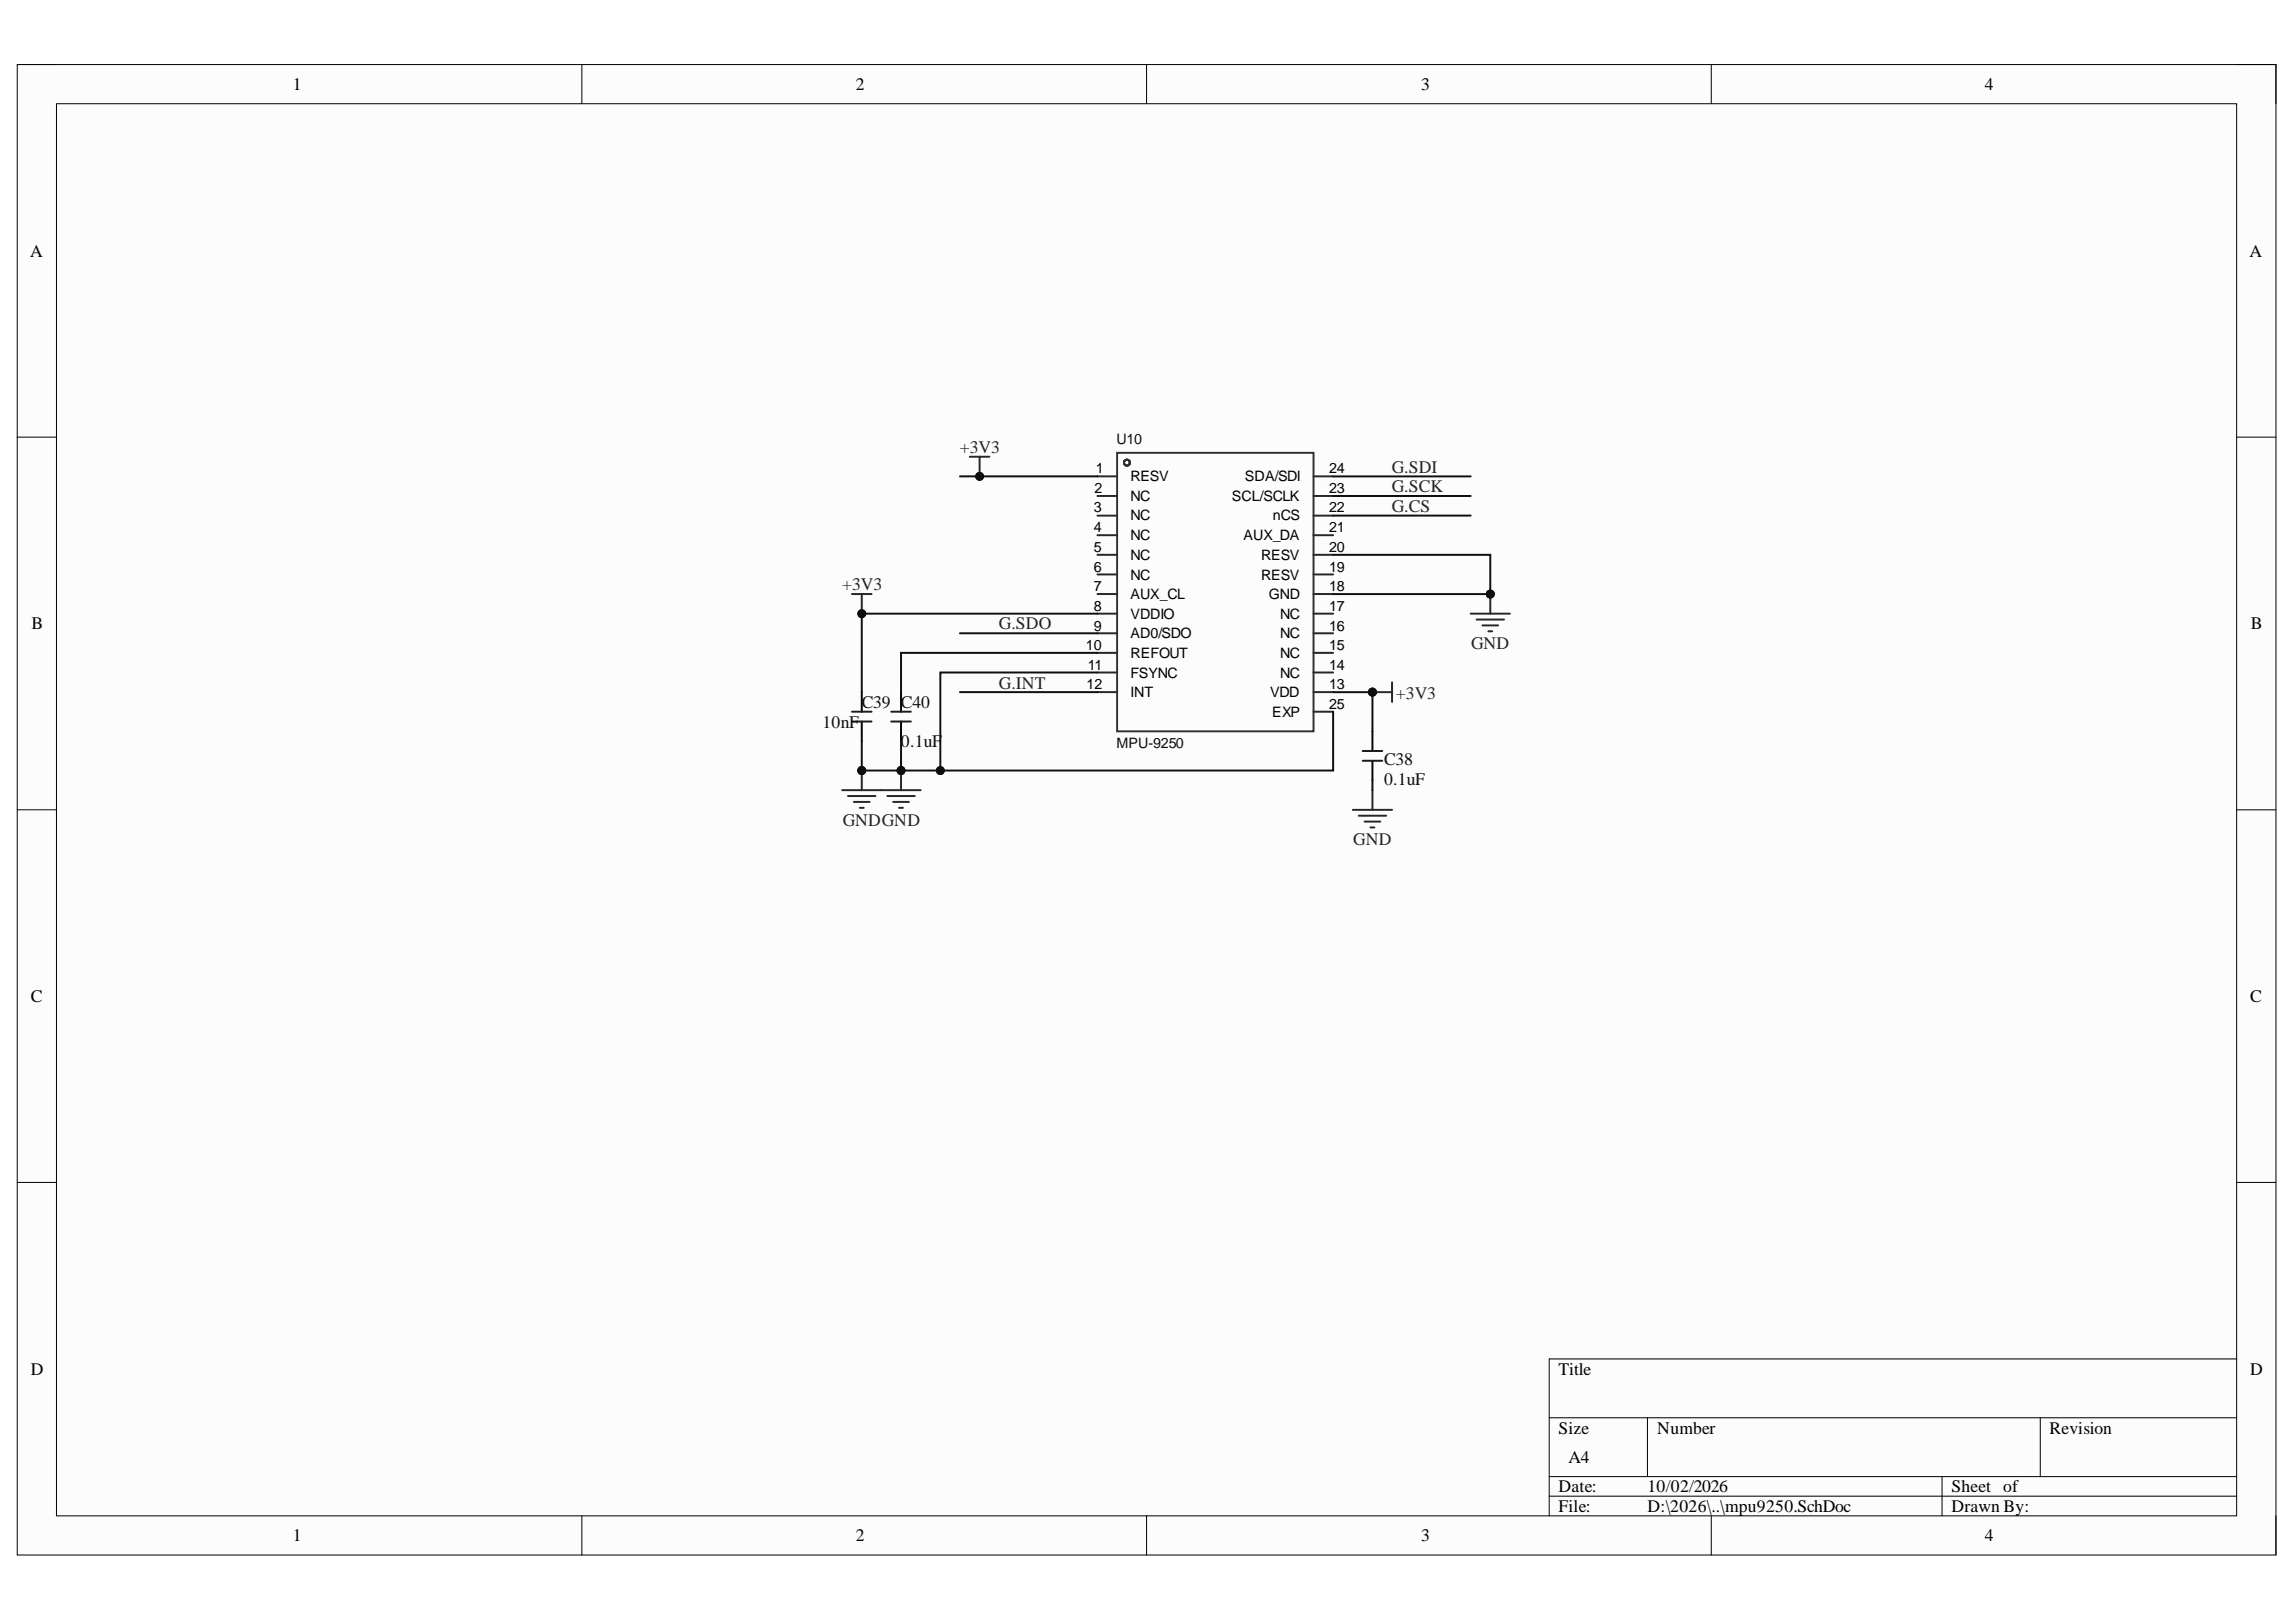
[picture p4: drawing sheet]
<svg xmlns="http://www.w3.org/2000/svg" width="297mm" height="210mm" viewBox="0 0 297 210" stroke-linecap="round" stroke-linejoin="round" font-family="sans-serif">
<defs><g id="words">
<g font-size="2.3">
<text x="37.9" y="11.7">1</text>
<text x="110.7" y="11.7">2</text>
<text x="183.9" y="11.7">3</text>
<text x="256.8" y="11.7">4</text>
<text x="3.9" y="33.3">A</text>
<text x="291" y="33.3">A</text>
<text x="4.1" y="81.4">B</text>
<text x="291.2" y="81.4">B</text>
<text x="4" y="129.7">C</text>
<text x="291.1" y="129.7">C</text>
<text x="4" y="177.9">D</text>
<text x="201.6" y="177.9">Title</text>
<text x="291.1" y="177.9">D</text>
<text x="201.6" y="185.5">Size</text>
<text x="214.4" y="185.5">Number</text>
<text x="265.2" y="185.5">Revision</text>
<text x="202.9" y="189.3">A4</text>
<text x="201.6" y="193.1">Date:</text>
<text x="201.6" y="195.7">File:</text>
<text x="213.1" y="193.1">10/02/2026</text>
<text x="213.1" y="195.7">D:\2026\..\mpu9250.SchDoc</text>
<text x="252.5" y="193.1">Sheet of</text>
<text x="252.5" y="195.7">Drawn By:</text>
<text x="37.9" y="199.5">1</text>
<text x="110.7" y="199.5">2</text>
<text x="183.9" y="199.5">3</text>
<text x="256.8" y="199.5">4</text>
</g>
<g font-size="2.3" fill="#262626">
<text x="124.2" y="58.6">+3V3</text>
<text x="180.1" y="63.7">G.SCK</text>
<text x="180.1" y="61.2">G.SDI</text>
<text x="180.1" y="66.2">G.CS</text>
<text x="108.9" y="76.4">+3V3</text>
<text x="129.2" y="81.4">G.SDO</text>
<text x="190.3" y="84">GND</text>
<text x="129.2" y="89.1">G.INT</text>
<text x="180.6" y="90.4">+3V3</text>
<text x="109" y="106.9">GNDGND</text>
<text x="175.1" y="109.4">GND</text>
</g>
<g font-size="2.3" fill="#0e0e0e">
<text x="106.4" y="94.2">10nF</text>
<text x="111.5" y="91.7">C39 C40</text>
<text x="116.6" y="96.7">0.1uF</text>
<text x="179.1" y="99">C38</text>
<text x="179.1" y="101.5">0.1uF</text>
</g>
<g font-size="1.9" fill="#0e0e0e">
<text x="144.5" y="57.4">U10</text>
<text x="144.5" y="96.8">MPU-9250</text>
</g>
<g font-size="1.9">
<text x="141.6" y="63.8">2</text>
<text x="141.8" y="61.3">1</text>
<text x="146.2" y="62.3">RESV</text>
<text x="146.2" y="64.8">NC</text>
<text x="159.4" y="64.8">SCL/SCLK</text>
<text x="161" y="62.3">SDA/SDI</text>
<text x="172" y="63.8">23</text>
<text x="172" y="61.3">24</text>
<text x="141.5" y="66.3">3</text>
<text x="141.5" y="68.9">4</text>
<text x="141.5" y="71.5">5</text>
<text x="146.2" y="67.3">NC</text>
<text x="146.2" y="69.9">NC</text>
<text x="160.9" y="69.9">AUX_DA</text>
<text x="164.7" y="67.3">nCS</text>
<text x="172" y="71.5">20</text>
<text x="172" y="68.9">21</text>
<text x="172" y="66.3">22</text>
<text x="141.5" y="74">6</text>
<text x="141.5" y="76.5">7</text>
<text x="146.2" y="72.5">NC</text>
<text x="146.2" y="75">NC</text>
<text x="146.2" y="77.6">AUX_CL</text>
<text x="163.2" y="75">RESV</text>
<text x="163.2" y="72.5">RESV</text>
<text x="164.2" y="77.6">GND</text>
<text x="172" y="76.5">18</text>
<text x="172" y="74">19</text>
<text x="141.5" y="79.1">8</text>
<text x="141.5" y="81.6">9</text>
<text x="146.2" y="80.1">VDDIO</text>
<text x="146.2" y="82.6">AD0/SDO</text>
<text x="165.6" y="82.6">NC</text>
<text x="165.6" y="80.1">NC</text>
<text x="172" y="81.6">16</text>
<text x="172" y="79.1">17</text>
<text x="140.5" y="84.1">10</text>
<text x="140.6" y="89.2">12</text>
<text x="140.7" y="86.7">11</text>
<text x="146.2" y="85.2">REFOUT</text>
<text x="146.2" y="87.7">FSYNC</text>
<text x="165.6" y="87.7">NC</text>
<text x="165.6" y="85.2">NC</text>
<text x="172" y="89.2">13</text>
<text x="172" y="86.7">14</text>
<text x="172" y="84.1">15</text>
<text x="146.2" y="90.2">INT</text>
<text x="164.3" y="90.2">VDD</text>
<text x="164.6" y="92.8">EXP</text>
<text x="172" y="91.7">25</text>
</g>
</g></defs>
<path d="M2.2 8.4h292.2v192.8h-292.2z" fill-rule="evenodd" fill="#fcfcfc"/>
<path d="M2.2 8.4h292.2v192.8h-292.2z" fill="none" stroke="#000" stroke-width=".13"/>
<path d="M7.3 13.4h282.1v182.8h-282.1z" fill-rule="evenodd" fill="#fcfcfc"/>
<g fill="none" stroke="#000" stroke-width=".13">
<path d="M2.2 8.3h5.1M7.3 13.4h282.1v182.8h-282.1zM75.3 8.3v5.1M148.3 8.3v5.1M221.4 8.4v5M289.4 8.4h5v5M2.2 56.6h5.1M289.4 56.6h5M2.2 104.8h5.1M289.4 104.8h5M2.2 153h5.1M289.4 153h5"/>
<path d="M289.4 175.9h-89v20.3M75.3 196.2v5M148.3 196.2v5M200.4 183.5h89M200.4 191.1h89M200.4 193.6h89M213.1 183.5v7.6M221.4 196.2v5M251.2 191.1v5.1M264 183.5v7.6M294.4 196.2v5"/>
</g>
<path d="M111.5 99.7v2.6M108.9 102.3h5.1M109.7 103h3.6M110.5 103.8h2M111.2 104.5h.5" fill="none" stroke="#262626" stroke-width=".25"/>
<circle cx="111.5" cy="99.7" r=".51" fill="#0e0e0e"/>
<circle cx="111.5" cy="99.7" r=".51" fill="none" stroke="#0e0e0e" stroke-width=".13"/>
<path d="M116.6 99.7v2.6M114 102.3h5.1M114.8 103h3.5M115.6 103.8h2M116.3 104.5h.5" fill="none" stroke="#262626" stroke-width=".25"/>
<circle cx="116.6" cy="99.7" r=".51" fill="#0e0e0e"/>
<circle cx="116.6" cy="99.7" r=".51" fill="none" stroke="#0e0e0e" stroke-width=".13"/>
<path d="M177.6 89.6h2.5M180.1 88.3v2.5M175 104.8h5.1M175.8 105.6h3.5M176.5 106.3h2.1M177.3 107.1h.5M177.6 102.3v2.5" fill="none" stroke="#262626" stroke-width=".25"/>
<circle cx="177.6" cy="89.6" r=".51" fill="#0e0e0e"/>
<circle cx="177.6" cy="89.6" r=".51" fill="none" stroke="#0e0e0e" stroke-width=".13"/>
<path d="M111.5 89.6v2.5M111.5 93.4v2.5M116.6 89.6v2.5M116.6 93.4v2.5M177.6 94.6v2.6M177.6 98.5v2.5" fill="none" stroke="#000" stroke-width=".25"/>
<path d="M110.2 92.1h2.6M110.2 93.4h2.6M115.3 92.1h2.5M115.3 93.4h2.5M176.3 97.2h2.5M176.3 98.5h2.5" fill="none" stroke="#1c1c1c" stroke-width=".25"/>
<g fill="none" stroke="#303030" stroke-width=".25">
<path d="M144.5 58.6h25.4v36h-25.4z"/>
<circle cx="145.8" cy="59.9" r=".38"/>
</g>
<g fill="none" stroke="#292929" stroke-width=".25">
<path d="M142 61.6h2.5M142 64.2h2.5M142 66.7h2.5M142 69.3h2.5M142 71.8h2.5M142 74.3h2.5M142 76.9h2.5M142 79.4h2.5M169.9 61.6h2.6M169.9 64.2h2.6M169.9 66.7h2.6M169.9 69.3h2.6"/>
<path d="M169.9 71.8h2.6M169.9 74.3h2.6M169.9 76.9h2.6M169.9 79.4h2.6M142 82h2.5M142 84.5h2.5M142 87h2.5M142 89.6h2.5M169.9 82h2.6M169.9 84.5h2.6M169.9 87h2.6M169.9 89.6h2.6"/>
<path d="M169.9 92.1h2.6"/>
</g>
<path d="M125.5 59.1h2.5M126.7 59.1v2.5" fill="none" stroke="#262626" stroke-width=".25"/>
<circle cx="126.7" cy="61.6" r=".51" fill="#0e0e0e"/>
<circle cx="126.7" cy="61.6" r=".51" fill="none" stroke="#0e0e0e" stroke-width=".13"/>
<path d="M110.2 76.9h2.6M111.5 76.9v2.5" fill="none" stroke="#262626" stroke-width=".25"/>
<circle cx="111.5" cy="79.4" r=".51" fill="#0e0e0e"/>
<circle cx="111.5" cy="79.4" r=".51" fill="none" stroke="#0e0e0e" stroke-width=".13"/>
<path d="M190.3 79.4h5M192.8 76.9v2.5M191 80.2h3.6M191.8 80.9h2M192.5 81.7h.6" fill="none" stroke="#262626" stroke-width=".25"/>
<circle cx="192.8" cy="76.9" r=".51" fill="#0e0e0e"/>
<circle cx="192.8" cy="76.9" r=".51" fill="none" stroke="#0e0e0e" stroke-width=".13"/>
<path d="M111.5 95.9v3.8" fill="none" stroke="#0e0e0e" stroke-width=".25"/>
<circle cx="111.5" cy="99.7" r=".51" fill="#0e0e0e"/>
<circle cx="111.5" cy="99.7" r=".51" fill="none" stroke="#0e0e0e" stroke-width=".13"/>
<path d="M116.6 95.9v3.8" fill="none" stroke="#0e0e0e" stroke-width=".25"/>
<circle cx="116.6" cy="99.7" r=".51" fill="#0e0e0e"/>
<circle cx="116.6" cy="99.7" r=".51" fill="none" stroke="#0e0e0e" stroke-width=".13"/>
<path d="M177.6 89.6v5" fill="none" stroke="#0e0e0e" stroke-width=".25"/>
<circle cx="177.6" cy="89.6" r=".51" fill="#0e0e0e"/>
<circle cx="177.6" cy="89.6" r=".51" fill="none" stroke="#0e0e0e" stroke-width=".13"/>
<path d="M124.2 61.6h17.8M177.6 101v1.3" fill="none" stroke="#0e0e0e" stroke-width=".25"/>
<circle cx="126.7" cy="61.6" r=".51" fill="#0e0e0e"/>
<circle cx="126.7" cy="61.6" r=".51" fill="none" stroke="#0e0e0e" stroke-width=".13"/>
<path d="M142 79.4h-30.5v10.2" fill="none" stroke="#0e0e0e" stroke-width=".25"/>
<circle cx="111.5" cy="79.4" r=".51" fill="#0e0e0e"/>
<circle cx="111.5" cy="79.4" r=".51" fill="none" stroke="#0e0e0e" stroke-width=".13"/>
<path d="M172.5 71.8h20.3v5.1M172.5 61.7h17.8M172.5 64.2h17.8M172.5 66.7h17.8M124.2 82h17.8M124.2 89.6h17.8M142 84.5h-25.4v5.1" fill="none" stroke="#0e0e0e" stroke-width=".25"/>
<circle cx="192.8" cy="76.9" r=".51" fill="#0e0e0e"/>
<circle cx="192.8" cy="76.9" r=".51" fill="none" stroke="#0e0e0e" stroke-width=".13"/>
<path d="M172.5 76.9h20.3" fill="none" stroke="#0e0e0e" stroke-width=".25"/>
<circle cx="192.8" cy="76.9" r=".51" fill="#0e0e0e"/>
<circle cx="192.8" cy="76.9" r=".51" fill="none" stroke="#0e0e0e" stroke-width=".13"/>
<path d="M172.5 89.6h5.1" fill="none" stroke="#0e0e0e" stroke-width=".25"/>
<circle cx="177.6" cy="89.6" r=".51" fill="#0e0e0e"/>
<circle cx="177.6" cy="89.6" r=".51" fill="none" stroke="#0e0e0e" stroke-width=".13"/>
<path d="M172.5 92.1v7.6h-50.8" fill="none" stroke="#0e0e0e" stroke-width=".25"/>
<circle cx="121.7" cy="99.7" r=".51" fill="#0e0e0e"/>
<circle cx="121.7" cy="99.7" r=".51" fill="none" stroke="#0e0e0e" stroke-width=".13"/>
<path d="M142 87h-20.3v12.7h-10.2" fill="none" stroke="#0e0e0e" stroke-width=".25"/>
<circle cx="121.7" cy="99.7" r=".51" fill="#0e0e0e"/>
<circle cx="121.7" cy="99.7" r=".51" fill="none" stroke="#0e0e0e" stroke-width=".13"/>
<circle cx="116.6" cy="99.7" r=".51" fill="#0e0e0e"/>
<circle cx="116.6" cy="99.7" r=".51" fill="none" stroke="#0e0e0e" stroke-width=".13"/>
<circle cx="111.5" cy="99.7" r=".51" fill="#0e0e0e"/>
<circle cx="111.5" cy="99.7" r=".51" fill="none" stroke="#0e0e0e" stroke-width=".13"/>
<use href="#words"/>
</svg>
